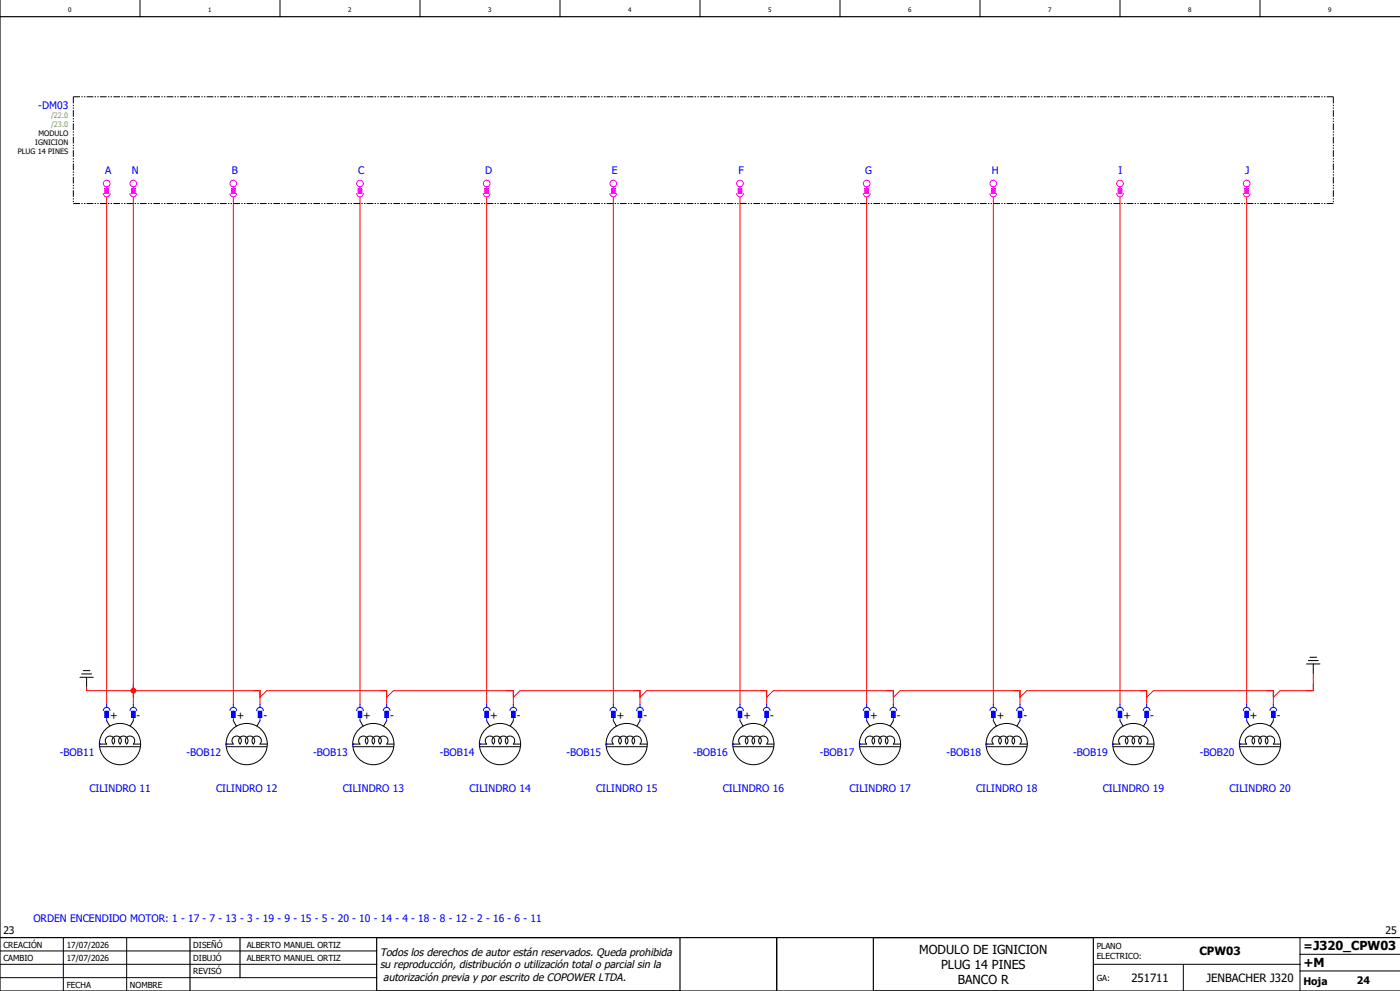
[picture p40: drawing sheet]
<svg xmlns="http://www.w3.org/2000/svg" width="420mm" height="297mm" viewBox="0 0 420 297" stroke-linecap="round" stroke-linejoin="round" font-family="sans-serif">
<defs><g id="words">
<g font-size="3.7">
<text x="275.8" y="286">MODULO DE IGNICION</text>
<text x="282.3" y="290.5">PLUG 14 PINES</text>
<text x="391" y="289.8">+M</text>
<text x="287.4" y="295">BANCO R</text>
</g>
<g font-size="3.4">
<text x="359.8" y="286.4">CPW03</text>
<text x="391" y="284.6">=J320_CPW03</text>
<text x="339.4" y="294.4">251711</text>
<text x="361.9" y="294.4">JENBACHER J320</text>
</g>
<g font-size="3.2">
<text x="114" y="286.5">Todos los derechos de autor están reservados. Queda prohibida</text>
<text x="114" y="290.2">su reproducción, distribución o utilización total o parcial sin la</text>
<text x="115" y="294">autorización previa y por escrito de COPOWER LTDA.</text>
</g>
<g font-size="3.1" fill="#00f">
<text x="11.5" y="32.6">-DM03</text>
<text x="31.5" y="52.2">A</text>
<text x="39.5" y="52.2">N</text>
<text x="69.5" y="52.2">B</text>
<text x="107.5" y="52.2">C</text>
<text x="145.5" y="52.2">D</text>
<text x="183.5" y="52.2">E</text>
<text x="221.5" y="52.2">F</text>
<text x="259.5" y="52.2">G</text>
<text x="297.5" y="52.2">H</text>
<text x="335.5" y="52.2">I</text>
<text x="373.5" y="52.2">J</text>
<text x="17.9" y="226.6">-BOB11</text>
<text x="55.9" y="226.6">-BOB12</text>
<text x="93.9" y="226.6">-BOB13</text>
<text x="131.9" y="226.6">-BOB14</text>
<text x="169.9" y="226.6">-BOB15</text>
<text x="207.9" y="226.6">-BOB16</text>
<text x="245.9" y="226.6">-BOB17</text>
<text x="283.9" y="226.6">-BOB18</text>
<text x="321.9" y="226.6">-BOB19</text>
<text x="359.9" y="226.6">-BOB20</text>
<text x="26.8" y="237.2">CILINDRO 11</text>
<text x="64.8" y="237.2">CILINDRO 12</text>
<text x="102.8" y="237.2">CILINDRO 13</text>
<text x="140.8" y="237.2">CILINDRO 14</text>
<text x="178.8" y="237.2">CILINDRO 15</text>
<text x="216.8" y="237.2">CILINDRO 16</text>
<text x="254.8" y="237.2">CILINDRO 17</text>
<text x="292.8" y="237.2">CILINDRO 18</text>
<text x="330.8" y="237.2">CILINDRO 19</text>
<text x="368.8" y="237.2">CILINDRO 20</text>
<text x="10" y="276.4">ORDEN ENCENDIDO MOTOR: 1 - 17 - 7 - 13 - 3 - 19 - 9 - 15 - 5 - 20 - 10 - 14 - 4 - 18 - 8 - 12 - 2 - 16 - 6 - 11</text>
</g>
<g font-size="3.1">
<text x="33" y="215.4">+</text>
<text x="41" y="215.4">-</text>
<text x="71" y="215.4">+</text>
<text x="79" y="215.4">-</text>
<text x="109" y="215.4">+</text>
<text x="117" y="215.4">-</text>
<text x="147" y="215.4">+</text>
<text x="155" y="215.4">-</text>
<text x="185" y="215.4">+</text>
<text x="193" y="215.4">-</text>
<text x="223" y="215.4">+</text>
<text x="231" y="215.4">-</text>
<text x="261" y="215.4">+</text>
<text x="269" y="215.4">-</text>
<text x="299" y="215.4">+</text>
<text x="307" y="215.4">-</text>
<text x="337" y="215.4">+</text>
<text x="345" y="215.4">-</text>
<text x="375" y="215.4">+</text>
<text x="383" y="215.4">-</text>
<text x="1" y="280">23</text>
<text x="415.6" y="280">25</text>
<text x="391" y="295.2">Hoja</text>
<text x="407" y="295">24</text>
</g>
<g font-size="2.5">
<text x="1" y="284">CREACIÓN</text>
<text x="20" y="284">17/07/2026</text>
<text x="58" y="284">DISEÑÓ</text>
<text x="74" y="284">ALBERTO MANUEL ORTIZ</text>
<text x="329" y="284.5">PLANO</text>
<text x="329" y="287.5">ELECTRICO:</text>
<text x="1" y="288">CAMBIO</text>
<text x="20" y="288">17/07/2026</text>
<text x="58" y="292">REVISÓ</text>
<text x="58" y="288">DIBUJÓ</text>
<text x="74" y="288">ALBERTO MANUEL ORTIZ</text>
<text x="329" y="294">GA:</text>
<text x="20" y="296">FECHA</text>
<text x="39" y="296">NOMBRE</text>
</g>
<g font-size="2.2" fill="#7ca552">
<text x="15.3" y="35.5">/22.0</text>
<text x="15.3" y="38.2">/23.0</text>
</g>
<g font-size="2.2">
<text x="11.5" y="40.9">MODULO</text>
<text x="5.3" y="46.3">PLUG 14 PINES</text>
<text x="10.6" y="43.6">IGNICION</text>
</g>
<g font-size="1.9">
<text x="20.5" y="3.6">0</text>
<text x="62.5" y="3.6">1</text>
<text x="104.5" y="3.6">2</text>
<text x="146.5" y="3.6">3</text>
<text x="188.5" y="3.6">4</text>
<text x="230.5" y="3.6">5</text>
<text x="272.5" y="3.6">6</text>
<text x="314.5" y="3.6">7</text>
<text x="356.5" y="3.6">8</text>
<text x="398.5" y="3.6">9</text>
</g>
</g></defs>
<g fill="none" stroke="#000" stroke-width=".3">
<path d="M42 0v5M84 0v5M126 0v5M168 0v5M210 0v5M252 0v5M294 0v5M336 0v5M378 0v5M392 199h4M392.5 198h3M393 197h2"/>
<path d="M394 199v3M24 203h4M24.5 202h3M25 201h2M26 203v3M32 216l.9 1.6M40 216l-.9 1.6M70 216l.9 1.6M78 216l-.9 1.6M108 216l.9 1.6M116 216l-.9 1.6M146 216l.9 1.6"/>
<path d="M154 216l-.9 1.6M184 216l.9 1.6M192 216l-.9 1.6M222 216l.9 1.6M230 216l-.9 1.6M260 216l.9 1.6M268 216l-.9 1.6M298 216l.9 1.6M306 216l-.9 1.6M336 216l.9 1.6M344 216l-.9 1.6M374 216l.9 1.6"/>
<path d="M382 216l-.9 1.6M29.8 223h2.2a1.41 1.41 0 0 1 0-2 1.41 1.41 0 0 1 2 0 1.41 1.41 0 0 1 0 2 1.41 1.41 0 0 1 0-2 1.41 1.41 0 0 1 2 0 1.41 1.41 0 0 1 0 2 1.41 1.41 0 0 1 0-2 1.41 1.41 0 0 1 2 0 1.41 1.41 0 0 1 0 2 1.41 1.41 0 0 1 0-2 1.41 1.41 0 0 1 2 0 1.41 1.41 0 0 1 0 2h2.2M30 223.8h12M67.8 223h2.2a1.41 1.41 0 0 1 0-2 1.41 1.41 0 0 1 2 0 1.41 1.41 0 0 1 0 2 1.41 1.41 0 0 1 0-2 1.41 1.41 0 0 1 2 0 1.41 1.41 0 0 1 0 2 1.41 1.41 0 0 1 0-2 1.41 1.41 0 0 1 2 0 1.41 1.41 0 0 1 0 2 1.41 1.41 0 0 1 0-2 1.41 1.41 0 0 1 2 0 1.41 1.41 0 0 1 0 2h2.2M68 223.8h12M105.8 223h2.2a1.41 1.41 0 0 1 0-2 1.41 1.41 0 0 1 2 0 1.41 1.41 0 0 1 0 2 1.41 1.41 0 0 1 0-2 1.41 1.41 0 0 1 2 0 1.41 1.41 0 0 1 0 2 1.41 1.41 0 0 1 0-2 1.41 1.41 0 0 1 2 0 1.41 1.41 0 0 1 0 2 1.41 1.41 0 0 1 0-2 1.41 1.41 0 0 1 2 0 1.41 1.41 0 0 1 0 2h2.2M106 223.8h12M143.8 223h2.2a1.41 1.41 0 0 1 0-2 1.41 1.41 0 0 1 2 0 1.41 1.41 0 0 1 0 2 1.41 1.41 0 0 1 0-2 1.41 1.41 0 0 1 2 0 1.41 1.41 0 0 1 0 2 1.41 1.41 0 0 1 0-2 1.41 1.41 0 0 1 2 0 1.41 1.41 0 0 1 0 2 1.41 1.41 0 0 1 0-2 1.41 1.41 0 0 1 2 0 1.41 1.41 0 0 1 0 2h2.2M144 223.8h12M181.8 223h2.2a1.41 1.41 0 0 1 0-2 1.41 1.41 0 0 1 2 0 1.41 1.41 0 0 1 0 2 1.41 1.41 0 0 1 0-2 1.41 1.41 0 0 1 2 0 1.41 1.41 0 0 1 0 2 1.41 1.41 0 0 1 0-2 1.41 1.41 0 0 1 2 0 1.41 1.41 0 0 1 0 2 1.41 1.41 0 0 1 0-2 1.41 1.41 0 0 1 2 0 1.41 1.41 0 0 1 0 2h2.2M182 223.8h12M219.8 223h2.2a1.41 1.41 0 0 1 0-2 1.41 1.41 0 0 1 2 0 1.41 1.41 0 0 1 0 2 1.41 1.41 0 0 1 0-2 1.41 1.41 0 0 1 2 0 1.41 1.41 0 0 1 0 2 1.41 1.41 0 0 1 0-2 1.41 1.41 0 0 1 2 0 1.41 1.41 0 0 1 0 2 1.41 1.41 0 0 1 0-2 1.41 1.41 0 0 1 2 0 1.41 1.41 0 0 1 0 2h2.2"/>
<path d="M220 223.8h12M257.8 223h2.2a1.41 1.41 0 0 1 0-2 1.41 1.41 0 0 1 2 0 1.41 1.41 0 0 1 0 2 1.41 1.41 0 0 1 0-2 1.41 1.41 0 0 1 2 0 1.41 1.41 0 0 1 0 2 1.41 1.41 0 0 1 0-2 1.41 1.41 0 0 1 2 0 1.41 1.41 0 0 1 0 2 1.41 1.41 0 0 1 0-2 1.41 1.41 0 0 1 2 0 1.41 1.41 0 0 1 0 2h2.2M258 223.8h12M295.8 223h2.2a1.41 1.41 0 0 1 0-2 1.41 1.41 0 0 1 2 0 1.41 1.41 0 0 1 0 2 1.41 1.41 0 0 1 0-2 1.41 1.41 0 0 1 2 0 1.41 1.41 0 0 1 0 2 1.41 1.41 0 0 1 0-2 1.41 1.41 0 0 1 2 0 1.41 1.41 0 0 1 0 2 1.41 1.41 0 0 1 0-2 1.41 1.41 0 0 1 2 0 1.41 1.41 0 0 1 0 2h2.2M296 223.8h12M333.8 223h2.2a1.41 1.41 0 0 1 0-2 1.41 1.41 0 0 1 2 0 1.41 1.41 0 0 1 0 2 1.41 1.41 0 0 1 0-2 1.41 1.41 0 0 1 2 0 1.41 1.41 0 0 1 0 2 1.41 1.41 0 0 1 0-2 1.41 1.41 0 0 1 2 0 1.41 1.41 0 0 1 0 2 1.41 1.41 0 0 1 0-2 1.41 1.41 0 0 1 2 0 1.41 1.41 0 0 1 0 2h2.2M334 223.8h12M371.8 223h2.2a1.41 1.41 0 0 1 0-2 1.41 1.41 0 0 1 2 0 1.41 1.41 0 0 1 0 2 1.41 1.41 0 0 1 0-2 1.41 1.41 0 0 1 2 0 1.41 1.41 0 0 1 0 2 1.41 1.41 0 0 1 0-2 1.41 1.41 0 0 1 2 0 1.41 1.41 0 0 1 0 2 1.41 1.41 0 0 1 0-2 1.41 1.41 0 0 1 2 0 1.41 1.41 0 0 1 0 2h2.2M372 223.8h12M0 285h113M0 293h113M0 289h113"/>
<path d="M19 281v16M38 281v16M328 289h62M355 289v8M390 291h30M390 281v16M390 286h30"/>
<circle cx="36" cy="223" r="6.2"/>
<circle cx="74" cy="223" r="6.2"/>
<circle cx="112" cy="223" r="6.2"/>
<circle cx="150" cy="223" r="6.2"/>
<circle cx="188" cy="223" r="6.2"/>
<circle cx="226" cy="223" r="6.2"/>
<circle cx="264" cy="223" r="6.2"/>
<circle cx="302" cy="223" r="6.2"/>
<circle cx="340" cy="223" r="6.2"/>
<circle cx="378" cy="223" r="6.2"/>
</g>
<path d="M0 5h420M0 0v297h420M0 281h420M57 281v16M72 281v12M113 281v16M204 281v16M233 281v16M262 281v16M328 281v16" fill="none" stroke="#000" stroke-width=".35"/>
<g fill="none" stroke="#f00" stroke-width=".3">
<path d="M32 59v152M40 59v152M70 59v152M108 59v152M146 59v152M184 59v152M222 59v152M260 59v152M298 59v152M336 59v152M374 59v152M26 206v1h52v4"/>
<path d="M80 207h36v4M118 207h36v4M156 207h36v4M194 207h36v4M232 207h36v4M270 207h36v4M308 207h36v4M346 207h36v4M394 202v5h-10"/>
</g>
<circle cx="40" cy="207" r=".87" fill="#f00"/>
<path d="M76 207h2v2l2-2M114 207h2v2l2-2M152 207h2v2l2-2M190 207h2v2l2-2M228 207h2v2l2-2M266 207h2v2l2-2M304 207h2v2l2-2M342 207h2v2l2-2M380 207h2v2l2-2M394 205v2h-2" fill="none" stroke="#f00" stroke-width=".3"/>
<path d="M22 29h378M22 29v32M400 29v32M22 61h378" fill="none" stroke="#000" stroke-width=".3" stroke-dasharray="2 .4 .4 .4 .4 .4" stroke-linecap="butt"/>
<g fill="none" stroke="#f0f" stroke-width=".3">
<path d="M31 58a1 1 0 0 0 1 1 1 1 0 0 0 1-1M31.5 56.5h1v1.5h-1zM32 56v.5M39 58a1 1 0 0 0 1 1 1 1 0 0 0 1-1M39.5 56.5h1v1.5h-1zM40 56v.5M69 58a1 1 0 0 0 1 1 1 1 0 0 0 1-1M69.5 56.5h1v1.5h-1zM70 56v.5M107 58a1 1 0 0 0 1 1 1 1 0 0 0 1-1M107.5 56.5h1v1.5h-1zM108 56v.5"/>
<path d="M145 58a1 1 0 0 0 1 1 1 1 0 0 0 1-1M145.5 56.5h1v1.5h-1zM146 56v.5M183 58a1 1 0 0 0 1 1 1 1 0 0 0 1-1M183.5 56.5h1v1.5h-1zM184 56v.5M221 58a1 1 0 0 0 1 1 1 1 0 0 0 1-1M221.5 56.5h1v1.5h-1zM222 56v.5M259 58a1 1 0 0 0 1 1 1 1 0 0 0 1-1M259.5 56.5h1v1.5h-1zM260 56v.5"/>
<path d="M297 58a1 1 0 0 0 1 1 1 1 0 0 0 1-1M297.5 56.5h1v1.5h-1zM298 56v.5M335 58a1 1 0 0 0 1 1 1 1 0 0 0 1-1M335.5 56.5h1v1.5h-1zM336 56v.5M373 58a1 1 0 0 0 1 1 1 1 0 0 0 1-1M373.5 56.5h1v1.5h-1zM374 56v.5"/>
<circle cx="32" cy="55" r="1"/>
<circle cx="40" cy="55" r="1"/>
<circle cx="70" cy="55" r="1"/>
<circle cx="108" cy="55" r="1"/>
<circle cx="146" cy="55" r="1"/>
<circle cx="184" cy="55" r="1"/>
<circle cx="222" cy="55" r="1"/>
<circle cx="260" cy="55" r="1"/>
<circle cx="298" cy="55" r="1"/>
<circle cx="336" cy="55" r="1"/>
<circle cx="374" cy="55" r="1"/>
</g>
<g fill="#f0f" stroke="#f0f" stroke-width=".3">
<path d="M31.5 56.5h1v1.5h-1z"/>
<path d="M39.5 56.5h1v1.5h-1z"/>
<path d="M69.5 56.5h1v1.5h-1z"/>
<path d="M107.5 56.5h1v1.5h-1z"/>
<path d="M145.5 56.5h1v1.5h-1z"/>
<path d="M183.5 56.5h1v1.5h-1z"/>
<path d="M221.5 56.5h1v1.5h-1z"/>
<path d="M259.5 56.5h1v1.5h-1z"/>
<path d="M297.5 56.5h1v1.5h-1z"/>
<path d="M335.5 56.5h1v1.5h-1z"/>
<path d="M373.5 56.5h1v1.5h-1z"/>
</g>
<g fill="#00f" stroke="#00f" stroke-width=".3">
<path d="M39.5 213.2h1v1.8h-1z"/>
<path d="M31.5 213.2h1v1.8h-1z"/>
<path d="M77.5 213.2h1v1.8h-1z"/>
<path d="M69.5 213.2h1v1.8h-1z"/>
<path d="M115.5 213.2h1v1.8h-1z"/>
<path d="M107.5 213.2h1v1.8h-1z"/>
<path d="M153.5 213.2h1v1.8h-1z"/>
<path d="M145.5 213.2h1v1.8h-1z"/>
<path d="M191.5 213.2h1v1.8h-1z"/>
<path d="M183.5 213.2h1v1.8h-1z"/>
<path d="M229.5 213.2h1v1.8h-1z"/>
<path d="M221.5 213.2h1v1.8h-1z"/>
<path d="M267.5 213.2h1v1.8h-1z"/>
<path d="M259.5 213.2h1v1.8h-1z"/>
<path d="M305.5 213.2h1v1.8h-1z"/>
<path d="M297.5 213.2h1v1.8h-1z"/>
<path d="M343.5 213.2h1v1.8h-1z"/>
<path d="M335.5 213.2h1v1.8h-1z"/>
<path d="M381.5 213.2h1v1.8h-1z"/>
<path d="M373.5 213.2h1v1.8h-1z"/>
</g>
<g fill="none" stroke="#00f" stroke-width=".3">
<path d="M31 213a1 1 0 0 1 1-1 1 1 0 0 1 1 1M31.5 213.2h1v1.8h-1zM32 211v1M32 215v1M39 213a1 1 0 0 1 1-1 1 1 0 0 1 1 1M39.5 213.2h1v1.8h-1zM40 211v1M40 215v1M69 213a1 1 0 0 1 1-1 1 1 0 0 1 1 1M69.5 213.2h1v1.8h-1zM70 211v1M70 215v1"/>
<path d="M77 213a1 1 0 0 1 1-1 1 1 0 0 1 1 1M77.5 213.2h1v1.8h-1zM78 211v1M78 215v1M107 213a1 1 0 0 1 1-1 1 1 0 0 1 1 1M107.5 213.2h1v1.8h-1zM108 211v1M108 215v1M115 213a1 1 0 0 1 1-1 1 1 0 0 1 1 1M115.5 213.2h1v1.8h-1zM116 211v1M116 215v1"/>
<path d="M145 213a1 1 0 0 1 1-1 1 1 0 0 1 1 1M145.5 213.2h1v1.8h-1zM146 211v1M146 215v1M153 213a1 1 0 0 1 1-1 1 1 0 0 1 1 1M153.5 213.2h1v1.8h-1zM154 211v1M154 215v1M183 213a1 1 0 0 1 1-1 1 1 0 0 1 1 1M183.5 213.2h1v1.8h-1zM184 211v1M184 215v1"/>
<path d="M191 213a1 1 0 0 1 1-1 1 1 0 0 1 1 1M191.5 213.2h1v1.8h-1zM192 211v1M192 215v1M221 213a1 1 0 0 1 1-1 1 1 0 0 1 1 1M221.5 213.2h1v1.8h-1zM222 211v1M222 215v1M229 213a1 1 0 0 1 1-1 1 1 0 0 1 1 1M229.5 213.2h1v1.8h-1zM230 211v1M230 215v1"/>
<path d="M259 213a1 1 0 0 1 1-1 1 1 0 0 1 1 1M259.5 213.2h1v1.8h-1zM260 211v1M260 215v1M267 213a1 1 0 0 1 1-1 1 1 0 0 1 1 1M267.5 213.2h1v1.8h-1zM268 211v1M268 215v1M297 213a1 1 0 0 1 1-1 1 1 0 0 1 1 1M297.5 213.2h1v1.8h-1zM298 211v1M298 215v1"/>
<path d="M305 213a1 1 0 0 1 1-1 1 1 0 0 1 1 1M305.5 213.2h1v1.8h-1zM306 211v1M306 215v1M335 213a1 1 0 0 1 1-1 1 1 0 0 1 1 1M335.5 213.2h1v1.8h-1zM336 211v1M336 215v1M343 213a1 1 0 0 1 1-1 1 1 0 0 1 1 1M343.5 213.2h1v1.8h-1zM344 211v1M344 215v1"/>
<path d="M373 213a1 1 0 0 1 1-1 1 1 0 0 1 1 1M373.5 213.2h1v1.8h-1zM374 211v1M374 215v1M381 213a1 1 0 0 1 1-1 1 1 0 0 1 1 1M381.5 213.2h1v1.8h-1zM382 211v1M382 215v1M29.8 223h.1M67.8 223h.1M105.8 223h.1M143.8 223h.1"/>
<path d="M181.8 223h.1M219.8 223h.1M257.8 223h.1M295.8 223h.1M333.8 223h.1M371.8 223h.1"/>
</g>
<use href="#words"/>
</svg>
